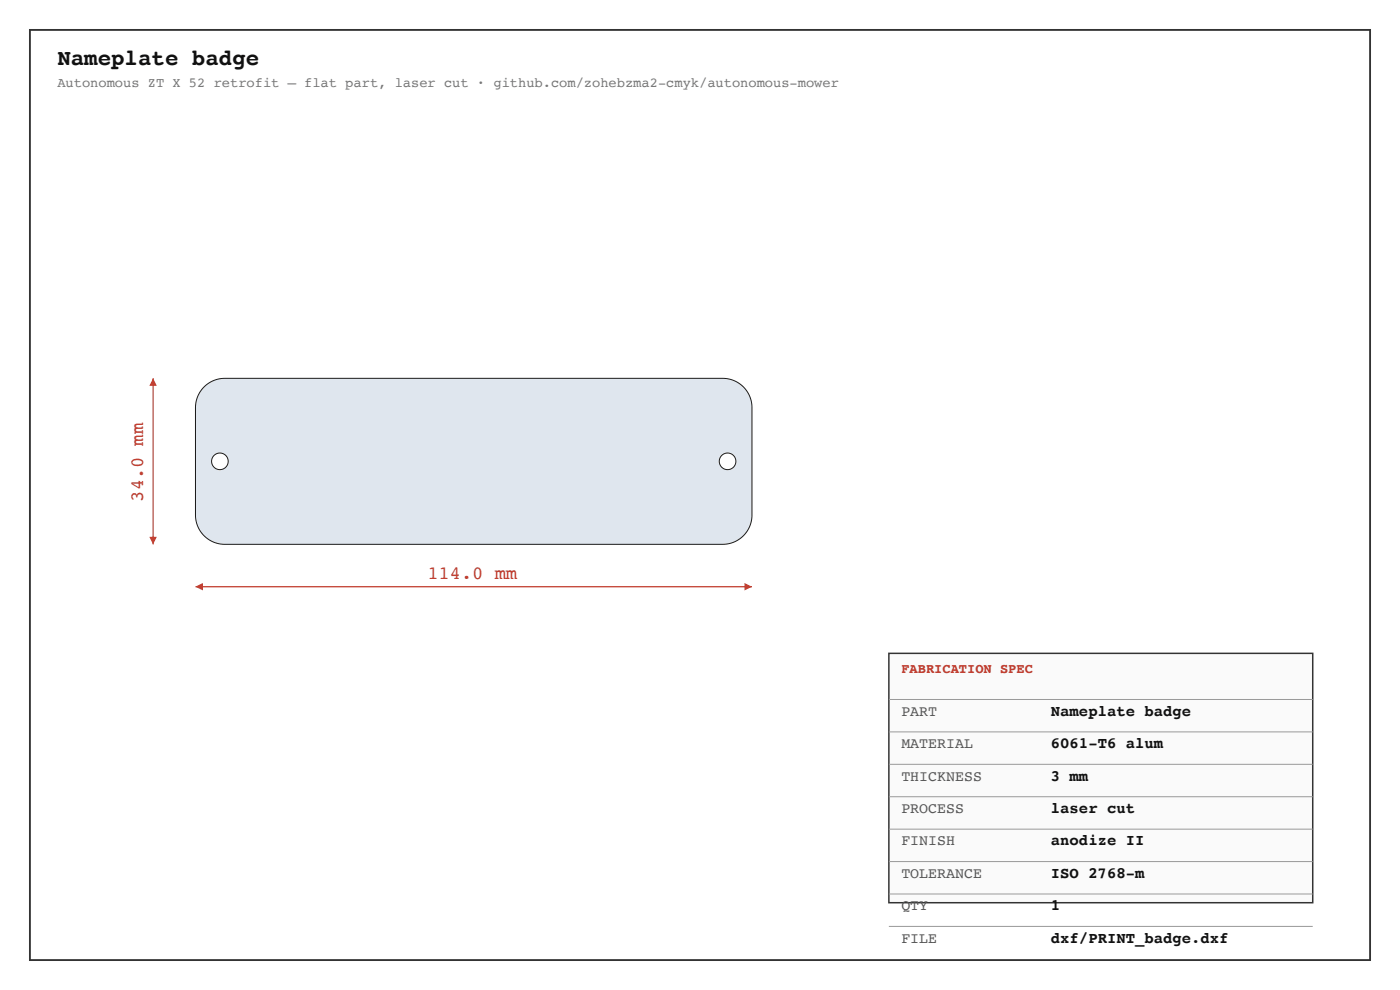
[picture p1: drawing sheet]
<svg xmlns="http://www.w3.org/2000/svg" width="297mm" height="210mm" viewBox="0 0 297 210" stroke-linecap="round" stroke-linejoin="round" font-family="sans-serif">
<defs><g id="words">
<text font-size="4.8" fill="#111" x="12.2" y="13.8">Nameplate badge</text>
<g font-size="4" fill="#c0392b">
<text x="30.4" y="106.5" transform="rotate(-90 30.4 106.5)">34.0 mm</text>
<text x="90.7" y="122.9">114.0 mm</text>
</g>
<g font-size="3.3" fill="#111">
<text x="223" y="151.9">Nameplate badge</text>
<text x="223" y="158.8">6061-T6 alum</text>
<text x="223" y="165.6">3 mm</text>
<text x="223" y="172.5">laser cut</text>
<text x="223" y="179.4">anodize II</text>
<text x="223" y="186.3">ISO 2768-m</text>
<text x="223" y="193.1">1</text>
<text x="223" y="200">dxf/PRINT_badge.dxf</text>
</g>
<g font-size="3.2" fill="#555">
<text x="191.3" y="151.9">PART</text>
<text x="191.3" y="158.8">MATERIAL</text>
<text x="191.3" y="165.6">THICKNESS</text>
<text x="191.3" y="172.5">PROCESS</text>
<text x="191.3" y="179.4">FINISH</text>
<text x="191.3" y="186.3">TOLERANCE</text>
<text x="191.3" y="193.1">QTY</text>
<text x="191.3" y="200">FILE</text>
</g>
<text font-size="2.9" fill="#777" x="12.2" y="18.5">Autonomous ZT X 52 retrofit — flat part, laser cut · github.com/zohebzma2-cmyk/autonomous-mower</text>
<text font-size="2.9" fill="#c0392b" x="191.3" y="142.9">FABRICATION SPEC</text>
</g></defs>
<path d="M6.3 6.3h284.5v197.4h-284.5z" fill="none" stroke="#333" stroke-width=".4"/>
<path d="M43.3 82.1l1-.8 1.2-.6 2.2-.4h105.7a6.2 6.2 0 0 1 6.2 6.2v22.8a6.2 6.2 0 0 1-6.2 6.2h-105.7a6.2 6.2 0 0 1-6.2-6.2v-23.1l.5-2.2zM44.9 97.9a1.76 1.76 0 0 0 3.5 0 1.76 1.76 0 0 0-3.5 0zM152.7 97.9a1.76 1.76 0 0 0 3.5 0 1.76 1.76 0 0 0-3.5 0z" fill="#dfe6ee" stroke="#1a1a1a" stroke-width=".21"/>
<path d="M41.5 124.5h118.1" fill="none" stroke="#c0392b" stroke-width=".26"/>
<g fill="#c0392b">
<path d="M41.5 124.5l1.6-.8v1.6z"/>
<path d="M158 123.7l1.6 .8-1.6 .8z"/>
</g>
<path d="M32.5 80.3v35.2" fill="none" stroke="#c0392b" stroke-width=".26"/>
<g fill="#c0392b">
<path d="M32.5 80.3l.8 1.6h-1.6z"/>
<path d="M31.7 113.9h1.6l-.8 1.6z"/>
</g>
<path d="M188.6 138.6h90v53h-90z" fill="#fafafa" stroke="#333" stroke-width=".32"/>
<path d="M188.6 148.4h90M188.6 155.3h90M188.6 162.2h90M188.6 169.1h90M188.6 175.9h90M188.6 182.8h90M188.6 189.7h90M188.6 196.6h90" fill="none" stroke="#999" stroke-width=".21"/>
<use href="#words"/>
</svg>
